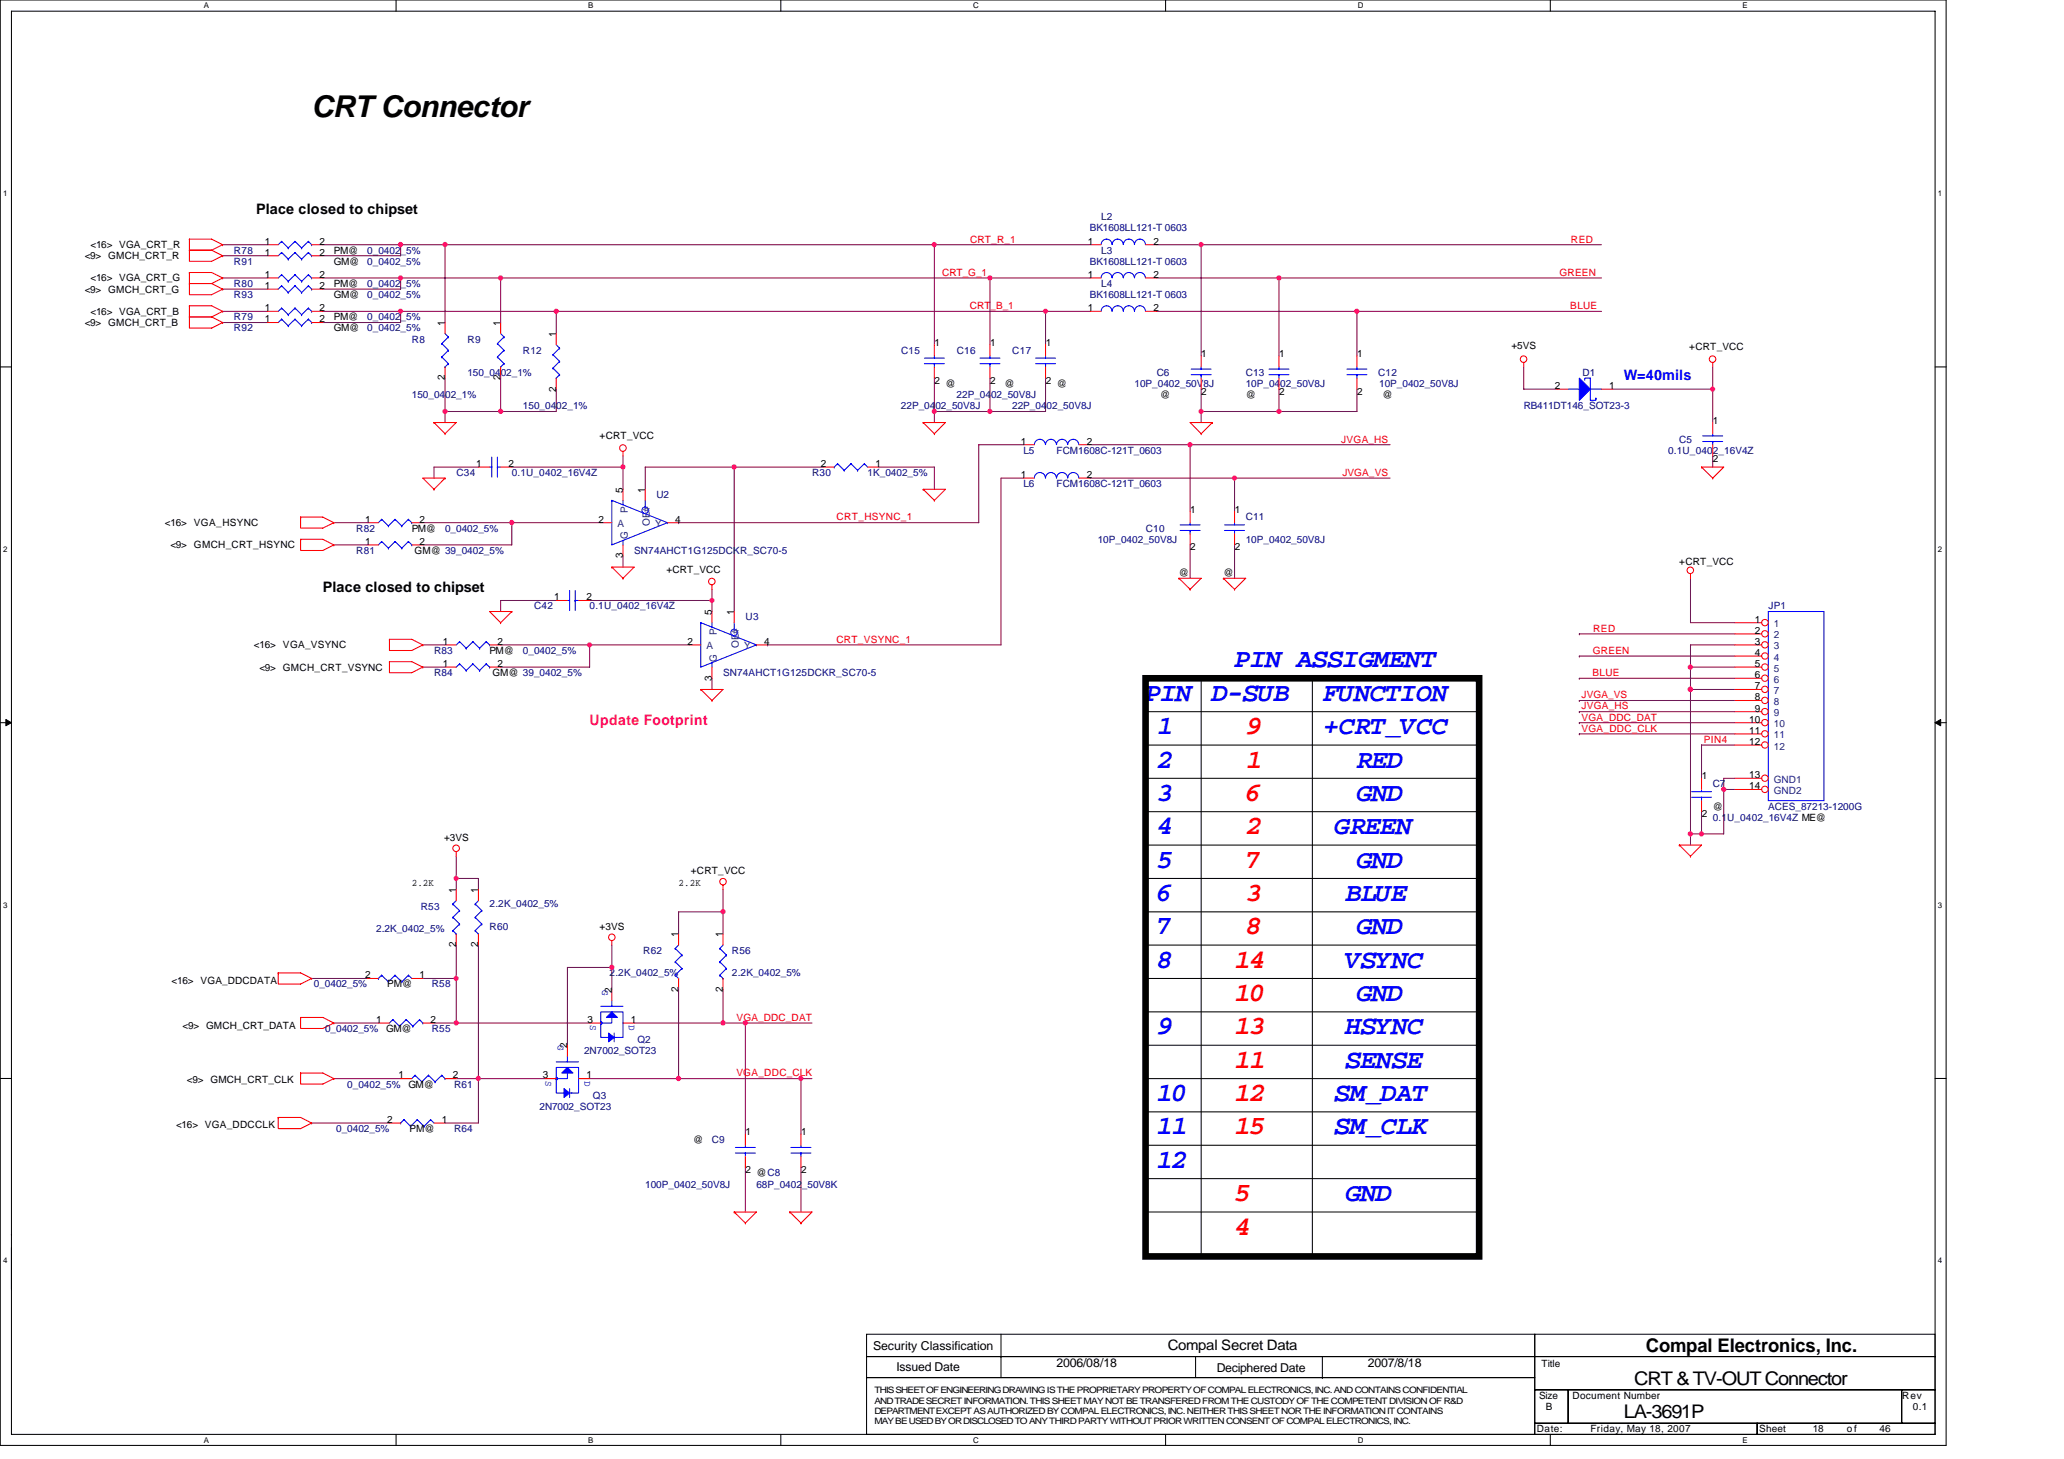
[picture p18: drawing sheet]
<svg xmlns="http://www.w3.org/2000/svg" width="297mm" height="210mm" viewBox="0 0 297 210" stroke-linecap="round" stroke-linejoin="round" font-family="sans-serif">
<defs><g id="words">
<text font-size="4.3" x="44.8" y="16.8">CRT Connector</text>
<g font-size="3.8" fill="#00f">
<text x="164.8" y="100.9">PIN</text>
<text x="174.4" y="100.9">D-SUB</text>
<text x="177.7" y="96.1">PIN ASSIGMENT</text>
<text x="190.5" y="100.9">FUNCTION</text>
<text x="166.5" y="105.7">1</text>
<text x="190.5" y="105.7">+CRT_VCC</text>
<text x="166.5" y="110.5">2</text>
<text x="195.2" y="110.5">RED</text>
<text x="166.5" y="115.3">3</text>
<text x="195.2" y="115.3">GND</text>
<text x="166.5" y="120.1">4</text>
<text x="166.5" y="124.9">5</text>
<text x="192" y="120.1">GREEN</text>
<text x="195.2" y="124.9">GND</text>
<text x="166.5" y="129.7">6</text>
<text x="193.7" y="129.7">BLUE</text>
<text x="166.5" y="134.5">7</text>
<text x="195.2" y="134.5">GND</text>
<text x="166.5" y="139.3">8</text>
<text x="193.6" y="139.3">VSYNC</text>
<text x="166.5" y="148.9">9</text>
<text x="193.6" y="148.9">HSYNC</text>
<text x="195.2" y="144.1">GND</text>
<text x="193.6" y="153.7">SENSE</text>
<text x="166.4" y="158.5">10</text>
<text x="192.1" y="158.5">SM_DAT</text>
<text x="166.4" y="163.3">11</text>
<text x="192.1" y="163.3">SM_CLK</text>
<text x="166.4" y="168.1">12</text>
<text x="193.6" y="172.9">GND</text>
</g>
<g font-size="3.8" fill="#f00">
<text x="179.3" y="105.7">9</text>
<text x="179.3" y="110.5">1</text>
<text x="179.3" y="115.3">6</text>
<text x="179.3" y="120.1">2</text>
<text x="179.3" y="124.9">7</text>
<text x="179.3" y="129.7">3</text>
<text x="179.3" y="134.5">8</text>
<text x="177.6" y="139.3">14</text>
<text x="177.6" y="144.1">10</text>
<text x="177.6" y="148.9">13</text>
<text x="177.6" y="153.7">11</text>
<text x="177.6" y="158.5">12</text>
<text x="177.6" y="163.3">15</text>
<text x="177.7" y="172.9">5</text>
<text x="177.7" y="177.7">4</text>
</g>
<g font-size="2.7">
<text x="236.9" y="194.5">Compal Electronics, Inc.</text>
<text x="235.2" y="199.3">CRT &amp; TV-OUT Connector</text>
<text x="233.7" y="204.1">LA-3691P</text>
</g>
<g font-size="2.1">
<text x="36.8" y="30.7">Place closed to chipset</text>
<text x="46.5" y="85.2">Place closed to chipset</text>
<text x="168.1" y="194.4">Compal Secret Data</text>
</g>
<text font-size="2.1" fill="#00f" x="233.7" y="54.7">W=40mils</text>
<text font-size="2.1" fill="#ff0080" x="84.9" y="104.4">Update Footprint</text>
<g font-size="1.8">
<text x="125.7" y="194.2">Security Classification</text>
<text x="129" y="197.3">Issued Date</text>
<text x="152.1" y="196.8">2006/08/18</text>
<text x="175.1" y="197.4">Deciphered Date</text>
<text x="196.9" y="196.8">2007/8/18</text>
</g>
<g font-size="1.4">
<text x="13" y="35.7">&lt;16&gt; VGA_CRT_R</text>
<text x="38.1" y="35.2">1</text>
<text x="46" y="35.2">2</text>
<text x="156.5" y="35.2">1</text>
<text x="166" y="35.2">2</text>
<text x="12.2" y="37.3">&lt;9&gt; GMCH_CRT_R</text>
<text x="13" y="40.5">&lt;16&gt; VGA_CRT_G</text>
<text x="38.1" y="41.6">1</text>
<text x="38.1" y="40">1</text>
<text x="38.1" y="36.8">1</text>
<text x="46" y="41.6">2</text>
<text x="46" y="40">2</text>
<text x="46" y="36.8">2</text>
<text x="48" y="36.5">PM@</text>
<text x="48" y="41.3">PM@</text>
<text x="48" y="38.1">GM@</text>
<text x="156.5" y="40">1</text>
<text x="166" y="40">2</text>
<text x="12.2" y="46.9">&lt;9&gt; GMCH_CRT_B</text>
<text x="12.2" y="42.1">&lt;9&gt; GMCH_CRT_G</text>
<text x="13" y="45.3">&lt;16&gt; VGA_CRT_B</text>
<text x="38.1" y="46.4">1</text>
<text x="38.1" y="44.8">1</text>
<text x="46" y="46.4">2</text>
<text x="46" y="44.8">2</text>
<text x="48" y="46.1">PM@</text>
<text x="48" y="42.9">GM@</text>
<text x="48" y="47.7">GM@</text>
<text x="64" y="46.9" transform="rotate(-90 64 46.9)">1</text>
<text x="72" y="46.9" transform="rotate(-90 72 46.9)">1</text>
<text x="156.5" y="44.8">1</text>
<text x="166" y="44.8">2</text>
<text x="80" y="48.5" transform="rotate(-90 80 48.5)">1</text>
<text x="134.5" y="49.8">1</text>
<text x="142.5" y="49.8">1</text>
<text x="150.5" y="49.8">1</text>
<text x="172.9" y="51.4">1</text>
<text x="184.1" y="51.4">1</text>
<text x="195.3" y="51.4">1</text>
<text x="217.5" y="50.3">+5VS</text>
<text x="243.1" y="50.4">+CRT_VCC</text>
<text x="64" y="54.7" transform="rotate(-90 64 54.7)">2</text>
<text x="72" y="54.7" transform="rotate(-90 72 54.7)">2</text>
<text x="80" y="56.3" transform="rotate(-90 80 56.3)">2</text>
<text x="134.5" y="55.2">2</text>
<text x="136.1" y="55.7">@</text>
<text x="142.5" y="55.2">2</text>
<text x="144.5" y="55.7">@</text>
<text x="150.5" y="55.2">2</text>
<text x="152.1" y="55.7">@</text>
<text x="167" y="57.3">@</text>
<text x="172.9" y="56.8">2</text>
<text x="179.3" y="57.3">@</text>
<text x="184.1" y="56.8">2</text>
<text x="195.3" y="56.8">2</text>
<text x="199" y="57.3">@</text>
<text x="223.7" y="56">2</text>
<text x="231.6" y="56">1</text>
<text x="86.3" y="63.2">+CRT_VCC</text>
<text x="146.9" y="64">1</text>
<text x="156.4" y="64">2</text>
<text x="246.5" y="61">1</text>
<text x="68.5" y="67.2">1</text>
<text x="73.2" y="67.2">2</text>
<text x="89.6" y="70.9" transform="rotate(-90 89.6 70.9)">5</text>
<text x="92.8" y="70.9" transform="rotate(-90 92.8 70.9)">1</text>
<text x="118.1" y="67.2">2</text>
<text x="126" y="67.2">1</text>
<text x="146.9" y="68.8">1</text>
<text x="156.4" y="68.8">2</text>
<text x="246.5" y="66.4">2</text>
<text x="23.7" y="75.7">&lt;16&gt; VGA_HSYNC</text>
<text x="52.5" y="75.2">1</text>
<text x="59.3" y="76.5">PM@</text>
<text x="60.4" y="75.2">2</text>
<text x="86.1" y="75.2">2</text>
<text x="97.2" y="75.2">4</text>
<text x="171.3" y="73.8">1</text>
<text x="177.7" y="73.8">1</text>
<text x="24.5" y="78.9">&lt;9&gt;</text>
<text x="27.9" y="78.9">GMCH_CRT_HSYNC</text>
<text x="52.5" y="78.4">1</text>
<text x="59.7" y="79.7">GM@ 39_0402_5%</text>
<text x="60.4" y="78.4">2</text>
<text x="89.6" y="80.3" transform="rotate(-90 89.6 80.3)">3</text>
<text x="95.9" y="82.4">+CRT_VCC</text>
<text x="169.7" y="82.9">@</text>
<text x="171.3" y="79.2">2</text>
<text x="176.1" y="82.9">@</text>
<text x="177.7" y="79.2">2</text>
<text x="241.7" y="81.3">+CRT_VCC</text>
<text x="79.7" y="86.4">1</text>
<text x="84.4" y="86.4">2</text>
<text x="102.4" y="88.5" transform="rotate(-90 102.4 88.5)">5</text>
<text x="105.6" y="88.5" transform="rotate(-90 105.6 88.5)">1</text>
<text x="252.6" y="89.6">1</text>
<text x="36.5" y="93.3">&lt;16&gt; VGA_VSYNC</text>
<text x="63.7" y="96">1</text>
<text x="63.7" y="92.8">1</text>
<text x="70.5" y="94.1">PM@</text>
<text x="71.6" y="96">2</text>
<text x="71.6" y="92.8">2</text>
<text x="98.9" y="92.8">2</text>
<text x="110" y="92.8">4</text>
<text x="252.6" y="91.2">2</text>
<text x="252.6" y="92.8">3</text>
<text x="252.6" y="94.4">4</text>
<text x="252.6" y="96">5</text>
<text x="37.3" y="96.5">&lt;9&gt; GMCH_CRT_VSYNC</text>
<text x="70.9" y="97.3">GM@ 39_0402_5%</text>
<text x="102.4" y="97.9" transform="rotate(-90 102.4 97.9)">3</text>
<text x="252.6" y="97.6">6</text>
<text x="252.6" y="99.2">7</text>
<text x="252.6" y="100.8">8</text>
<text x="251.8" y="104">10</text>
<text x="251.8" y="105.6">11</text>
<text x="251.8" y="107.2">12</text>
<text x="252.6" y="102.4">9</text>
<text x="244.9" y="112.2">1</text>
<text x="251.8" y="112">13</text>
<text x="251.8" y="113.6">14</text>
<text x="244.9" y="117.6">2</text>
<text x="246.5" y="116.5">@</text>
<text x="63.9" y="121">+3VS</text>
<text x="99.4" y="125.8">+CRT_VCC</text>
<text x="59.3" y="127.6">2.2K</text>
<text x="65.6" y="128.5" transform="rotate(-90 65.6 128.5)">1</text>
<text x="68.8" y="128.5" transform="rotate(-90 68.8 128.5)">1</text>
<text x="97.7" y="127.6">2.2K</text>
<text x="65.6" y="136.4" transform="rotate(-90 65.6 136.4)">2</text>
<text x="68.8" y="136.4" transform="rotate(-90 68.8 136.4)">2</text>
<text x="86.3" y="133.8">+3VS</text>
<text x="97.6" y="134.9" transform="rotate(-90 97.6 134.9)">1</text>
<text x="104" y="134.9" transform="rotate(-90 104 134.9)">1</text>
<text x="24.7" y="141.6">&lt;16&gt; VGA_DDCDATA</text>
<text x="52.5" y="140.8">2</text>
<text x="55.7" y="142.1">PM@</text>
<text x="60.4" y="140.8">1</text>
<text x="88" y="142.9" transform="rotate(-90 88 142.9)">2</text>
<text x="97.6" y="142.7" transform="rotate(-90 97.6 142.7)">2</text>
<text x="104" y="142.7" transform="rotate(-90 104 142.7)">2</text>
<text x="26.3" y="148">&lt;9&gt; GMCH_CRT_DATA</text>
<text x="54.1" y="147.2">1</text>
<text x="55.6" y="148.5">GM@</text>
<text x="62" y="147.2">2</text>
<text x="84.5" y="147.2">3</text>
<text x="90.8" y="147.2">1</text>
<text x="26.9" y="155.9">&lt;9&gt; GMCH_CRT_CLK</text>
<text x="57.3" y="155.2">1</text>
<text x="65.2" y="155.2">2</text>
<text x="78.1" y="155.2">3</text>
<text x="81.6" y="150.9" transform="rotate(-90 81.6 150.9)">2</text>
<text x="84.4" y="155.2">1</text>
<text x="55.7" y="161.6">2</text>
<text x="58.8" y="156.5">GM@</text>
<text x="63.6" y="161.6">1</text>
<text x="25.3" y="162.3">&lt;16&gt; VGA_DDCCLK</text>
<text x="58.9" y="162.9">PM@</text>
<text x="99.8" y="164.5">@</text>
<text x="107.3" y="163.4">1</text>
<text x="115.3" y="163.4">1</text>
<text x="107.3" y="168.8">2</text>
<text x="108.9" y="169.3">@C8</text>
<text x="115.3" y="168.8">2</text>
<text x="221.8" y="196.7">Title</text>
<text x="221.5" y="201.3">Size</text>
<text x="222.5" y="202.9">B</text>
<text x="226.3" y="201.3">Document Number</text>
<text x="273.7" y="201.3">Rev</text>
<text x="275.3" y="202.9">0.1</text>
<text x="221.2" y="206.1">Date:</text>
<text x="228.9" y="206.1">Friday, May 18, 2007</text>
<text x="253.2" y="206.1">Sheet</text>
<text x="260.9" y="206.1">18</text>
<text x="265.8" y="206.1">of</text>
<text x="270.5" y="206.1">46</text>
</g>
<g font-size="1.4" fill="#f00">
<text x="139.6" y="34.9">CRT_R_1</text>
<text x="226.1" y="34.9">RED</text>
<text x="135.6" y="39.7">CRT_G_1</text>
<text x="224.4" y="39.7">GREEN</text>
<text x="139.6" y="44.5">CRT_B_1</text>
<text x="226" y="44.5">BLUE</text>
<text x="193" y="63.7">JVGA_HS</text>
<text x="193.2" y="68.5">JVGA_VS</text>
<text x="120.4" y="74.9">CRT_HSYNC_1</text>
<text x="120.4" y="92.5">CRT_VSYNC_1</text>
<text x="229.2" y="94.1">GREEN</text>
<text x="229.3" y="90.9">RED</text>
<text x="227.6" y="100.5">JVGA_VS</text>
<text x="229.2" y="97.3">BLUE</text>
<text x="227.6" y="103.7">VGA_DDC_DAT</text>
<text x="227.6" y="105.3">VGA_DDC_CLK</text>
<text x="227.6" y="102.1">JVGA_HS</text>
<text x="245.2" y="106.9">PIN4</text>
<text x="106" y="146.9">VGA_DDC_DAT</text>
<text x="106" y="154.9">VGA_DDC_CLK</text>
</g>
<g font-size="1.4" fill="#000080">
<text x="156.9" y="33.3">BK1608LL121-T 0603</text>
<text x="158.5" y="31.7">L2</text>
<text x="33.7" y="36.5">R78</text>
<text x="33.7" y="41.3">R80</text>
<text x="33.7" y="38.1">R91</text>
<text x="52.8" y="36.5">0_0402_5%</text>
<text x="52.8" y="41.3">0_0402_5%</text>
<text x="52.8" y="38.1">0_0402_5%</text>
<text x="156.9" y="38.1">BK1608LL121-T 0603</text>
<text x="158.5" y="41.3">L4</text>
<text x="158.5" y="36.5">L3</text>
<text x="33.7" y="42.9">R93</text>
<text x="33.7" y="47.7">R92</text>
<text x="33.7" y="46.1">R79</text>
<text x="52.8" y="42.9">0_0402_5%</text>
<text x="52.8" y="47.7">0_0402_5%</text>
<text x="52.8" y="46.1">0_0402_5%</text>
<text x="156.9" y="42.9">BK1608LL121-T 0603</text>
<text x="59.3" y="49.3">R8</text>
<text x="67.3" y="49.3">R9</text>
<text x="75.3" y="50.9">R12</text>
<text x="129.7" y="50.9">C15</text>
<text x="137.7" y="50.9">C16</text>
<text x="145.7" y="50.9">C17</text>
<text x="59.3" y="57.3">150_0402_1%</text>
<text x="67.3" y="54.1">150_0402_1%</text>
<text x="75.3" y="58.9">150_0402_1%</text>
<text x="129.7" y="58.9">22P_0402_50V8J</text>
<text x="137.7" y="57.3">22P_0402_50V8J</text>
<text x="145.7" y="58.9">22P_0402_50V8J</text>
<text x="163.3" y="55.7">10P_0402_50V8J</text>
<text x="166.5" y="54.1">C6</text>
<text x="179.3" y="54.1">C13</text>
<text x="179.3" y="55.7">10P_0402_50V8J</text>
<text x="198.3" y="54.1">C12</text>
<text x="198.5" y="55.7">10P_0402_50V8J</text>
<text x="219.3" y="58.9">RB411DT146_SOT23-3</text>
<text x="227.7" y="54.1">D1</text>
<text x="147.3" y="65.3">L5</text>
<text x="152.1" y="65.3">FCM1608C-121T_0603</text>
<text x="240.1" y="65.3">0.1U_0402_16V4Z</text>
<text x="241.7" y="63.7">C5</text>
<text x="65.7" y="68.5">C34</text>
<text x="73.7" y="68.5">0.1U_0402_16V4Z</text>
<text x="94.5" y="71.7">U2</text>
<text x="116.9" y="68.5">R30</text>
<text x="124.9" y="68.5">1K_0402_5%</text>
<text x="147.3" y="70.1">L6</text>
<text x="152.1" y="70.1">FCM1608C-121T_0603</text>
<text x="51.3" y="76.5">R82</text>
<text x="64" y="76.5">0_0402_5%</text>
<text x="164.9" y="76.5">C10</text>
<text x="179.3" y="74.9">C11</text>
<text x="51.3" y="79.7">R81</text>
<text x="91.3" y="79.7">SN74AHCT1G125DCKR_SC70-5</text>
<text x="158" y="78.1">10P_0402_50V8J</text>
<text x="179.3" y="78.1">10P_0402_50V8J</text>
<text x="76.9" y="87.7">C42</text>
<text x="84.9" y="87.7">0.1U_0402_16V4Z</text>
<text x="107.3" y="89.3">U3</text>
<text x="254.5" y="87.7">JP1</text>
<text x="62.5" y="94.1">R83</text>
<text x="75.3" y="94.1">0_0402_5%</text>
<text x="62.5" y="97.3">R84</text>
<text x="104.1" y="97.3">SN74AHCT1G125DCKR_SC70-5</text>
<text x="246.5" y="113.3">C7</text>
<text x="246.5" y="118.1">0.1U_0402_16V4Z ME@</text>
<text x="254.5" y="116.5">ACES_87213-1200G</text>
<text x="60.6" y="130.9">R53</text>
<text x="70.5" y="130.6">2.2K_0402_5%</text>
<text x="54.1" y="134.1">2.2K_0402_5%</text>
<text x="70.5" y="133.8">R60</text>
<text x="92.6" y="137.3">R62</text>
<text x="105.3" y="137.3">R56</text>
<text x="45.2" y="142.1">0_0402_5%</text>
<text x="62.1" y="142.1">R58</text>
<text x="87.7" y="140.5">2.2K_0402_5%</text>
<text x="105.3" y="140.5">2.2K_0402_5%</text>
<text x="46.8" y="148.5">0_0402_5%</text>
<text x="62.1" y="148.5">R55</text>
<text x="84" y="151.7">2N7002_SOT23</text>
<text x="91.7" y="150.1">Q2</text>
<text x="50" y="156.5">0_0402_5%</text>
<text x="65.3" y="156.5">R61</text>
<text x="77.7" y="159.7">2N7002_SOT23</text>
<text x="85.3" y="158.1">Q3</text>
<text x="48.4" y="162.9">0_0402_5%</text>
<text x="65.3" y="162.9">R64</text>
<text x="102.5" y="164.5">C9</text>
<text x="92.9" y="170.9">100P_0402_50V8J</text>
<text x="108.9" y="170.9">68P_0402_50V8K</text>
</g>
<g font-size="1.4" fill="#004080">
<text x="88.9" y="75.9">A</text>
<text x="90.3" y="77.6" transform="rotate(-90 90.3 77.6)">G</text>
<text x="90.3" y="73.8" transform="rotate(-90 90.3 73.8)">P</text>
<text x="93.5" y="75.7" transform="rotate(-90 93.5 75.7)">OE#</text>
<text x="94.3" y="75.9">Y</text>
<text x="101.7" y="93.5">A</text>
<text x="103.1" y="95.2" transform="rotate(-90 103.1 95.2)">G</text>
<text x="103.1" y="91.4" transform="rotate(-90 103.1 91.4)">P</text>
<text x="106.3" y="93.3" transform="rotate(-90 106.3 93.3)">OE#</text>
<text x="107.1" y="93.5">Y</text>
<text x="255.3" y="90.3">1</text>
<text x="255.3" y="91.9">2</text>
<text x="255.3" y="93.5">3</text>
<text x="255.3" y="95.1">4</text>
<text x="255.3" y="96.7">5</text>
<text x="255.3" y="98.3">6</text>
<text x="255.3" y="99.9">7</text>
<text x="255.3" y="101.5">8</text>
<text x="255.3" y="103.1">9</text>
<text x="255.3" y="104.7">10</text>
<text x="255.3" y="106.3">11</text>
<text x="255.3" y="107.9">12</text>
<text x="255.3" y="112.7">GND1</text>
<text x="255.3" y="114.3">GND2</text>
</g>
<g font-size="1.4" fill="#00f">
<text x="86.7" y="142.4" transform="rotate(90 86.7 142.4)">G</text>
<text x="84.9" y="147.6" transform="rotate(90 84.9 147.6)">S</text>
<text x="90.5" y="147.6" transform="rotate(90 90.5 147.6)">D</text>
<text x="78.5" y="155.6" transform="rotate(90 78.5 155.6)">S</text>
<text x="80.3" y="150.4" transform="rotate(90 80.3 150.4)">G</text>
<text x="84.1" y="155.6" transform="rotate(90 84.1 155.6)">D</text>
</g>
<g font-size="1.3">
<text x="125.8" y="200.5">THIS SHEET OF ENGINEERING DRAWING IS THE PROPRIETARY PROPERTY OF COMPAL ELECTRONICS, INC. AND CONTAINS CONFIDENTIAL</text>
<text x="125.8" y="202">AND TRADE SECRET INFORMATION. THIS SHEET MAY NOT BE TRANSFERED FROM THE CUSTODY OF THE COMPETENT DIVISION OF R&amp;D</text>
<text x="125.8" y="203.5">DEPARTMENT EXCEPT AS AUTHORIZED BY COMPAL ELECTRONICS, INC. NEITHER THIS SHEET NOR THE INFORMATION IT CONTAINS</text>
<text x="125.8" y="204.9">MAY BE USED BY OR DISCLOSED TO ANY THIRD PARTY WITHOUT PRIOR WRITTEN CONSENT OF COMPAL ELECTRONICS, INC.</text>
</g>
<g font-size="1.1">
<text x="29.3" y="1.2">A</text>
<text x="84.7" y="1.2">B</text>
<text x="140" y="1.2">C</text>
<text x="195.4" y="1.2">D</text>
<text x="250.8" y="1.2">E</text>
<text x=".4" y="28.2">1</text>
<text x="278.9" y="28.2">1</text>
<text x=".4" y="79.4">2</text>
<text x="278.9" y="79.4">2</text>
<text x=".4" y="130.6">3</text>
<text x="278.9" y="130.6">3</text>
<text x=".4" y="181.8">4</text>
<text x="278.9" y="181.8">4</text>
<text x="29.3" y="207.6">A</text>
<text x="84.7" y="207.6">B</text>
<text x="140" y="207.6">C</text>
<text x="195.4" y="207.6">D</text>
<text x="250.8" y="207.6">E</text>
</g>
</g></defs>
<path d="M0 0h280.1v208h-280.1zM1.6 1.6h276.9v204.8h-276.9z" fill="none" stroke="#000" stroke-width=".15"/>
<g fill="#fff">
<path d="M29.3 .2h.8v1.2h-.8z"/>
<path d="M29.3 206.6h.8v1.3h-.8z"/>
</g>
<path d="M57 0v1.6M57 206.4v1.6" fill="none" stroke="#000" stroke-width=".15"/>
<g fill="#fff">
<path d="M84.7 .2h.7v1.2h-.7z"/>
<path d="M84.7 206.6h.7v1.3h-.7z"/>
</g>
<path d="M112.4 0v1.6M112.4 206.4v1.6" fill="none" stroke="#000" stroke-width=".15"/>
<g fill="#fff">
<path d="M140 .2h.8v1.2h-.8z"/>
<path d="M140 206.6h.8v1.3h-.8z"/>
</g>
<path d="M167.7 0v1.6M167.7 206.4v1.6" fill="none" stroke="#000" stroke-width=".15"/>
<g fill="#fff">
<path d="M195.4 .2h.8v1.2h-.8z"/>
<path d="M195.4 206.6h.8v1.3h-.8z"/>
</g>
<path d="M223.1 0v1.6M223.1 206.4v1.6" fill="none" stroke="#000" stroke-width=".15"/>
<g fill="#fff">
<path d="M250.8 .2h.7v1.2h-.7z"/>
<path d="M250.8 206.6h.7v1.3h-.7z"/>
<path d="M.4 27.2h.7v1.3h-.7z"/>
<path d="M278.9 27.2h.6v1.3h-.6z"/>
<path d="M.4 78.4h.7v1.3h-.7z"/>
<path d="M278.9 78.4h.6v1.3h-.6z"/>
</g>
<path d="M0 52.8h1.6M278.5 52.8h1.6" fill="none" stroke="#000" stroke-width=".15"/>
<g fill="#fff">
<path d="M.4 129.6h.7v1.3h-.7z"/>
<path d="M278.9 129.6h.6v1.3h-.6z"/>
</g>
<path d="M0 104h1.6M278.5 104h1.6" fill="none" stroke="#000" stroke-width=".15"/>
<path d="M.8 103.5l.8 .5-.8 .5zM278.5 104l.8-.5v1z" fill="#000" stroke="#000" stroke-width=".14"/>
<g fill="#fff">
<path d="M.4 180.8h.7v1.3h-.7z"/>
<path d="M278.9 180.8h.6v1.3h-.6z"/>
</g>
<g fill="none" stroke="#000" stroke-width=".15">
<path d="M172.9 97.6v83.2M188.9 97.6v83.2M164.9 116.8h48M164.9 112h48M164.9 107.2h48M164.9 102.4h48M212.9 102.4h.1M164.9 136h48M164.9 131.2h48M164.9 126.4h48M164.9 121.6h48M0 155.2h1.6"/>
<path d="M164.9 155.2h48M164.9 150.4h48M164.9 145.6h48M164.9 140.8h48M278.5 155.2h1.6M164.9 160h48M164.9 169.6h48M164.9 164.8h48M164.9 174.4h48M212.9 164.8h.1M212.9 174.4h.1M124.7 192h96.2v3.2h-96.2z"/>
<path d="M124.7 195.2h96.2v3.1h-96.2zM124.7 198.3h96.2v8.1h-96.2zM144.1 195.2h.1M144.1 195.2v3.1M144.1 192v3.2M172.1 195.2v3.1M172.9 180.8h.1M188.9 180.8h.1M190.3 198.3h.1M190.3 195.2v3.1M220.9 192h57.6v3.2h-57.6zM220.9 195.2h57.6v4.8h-57.6z"/>
<path d="M220.9 204.8h32v1.6h-32zM220.9 200h4.8v4.8h-4.8zM225.7 200h48v4.8h-48zM252.9 204.8h25.6v1.6h-25.6zM273.7 200h4.8v4.8h-4.8z"/>
</g>
<g fill="none" stroke="#800040" stroke-width=".15">
<path d="M32 35.2h6.5M32 36.8h6.5M46.5 35.2h11.2M57.7 35.2v1.6h-11.2M57.7 35.2h6.3M64 35.2h70.5M64 35.2v11.2M134.5 35.2h.1M134.5 35.2v14.4M134.5 35.2h22.4M166.5 35.2h6.4M172.9 35.2h.1"/>
<path d="M172.9 35.2v16M172.9 35.2h57.6M32 46.4h6.5M32 41.6h6.5M32 40h6.5M32 44.8h6.5M46.5 44.8h11.2M46.5 40h11.2M57.7 44.8v1.6h-11.2M57.7 44.8h22.3M57.7 40h14.3M57.7 40v1.6h-11.2"/>
<path d="M64 54.4v4.8M64 59.2h8M64 59.2v1.6M72 40v6.4M72 40h.1M72 54.4v4.8h8v-3.2M72 40h70.5M80 44.8h.1M80 44.8v3.2M80 44.8h70.5M134.5 59.2v1.6M134.5 59.2h8"/>
<path d="M134.5 54.4v4.8M142.5 54.4v4.8M142.5 40v9.6M142.5 40h14.4M150.5 54.4v4.8h-8M150.5 44.8v4.8M150.5 44.8h6.4M166.5 44.8h28.8M166.5 40h17.6M172.9 59.2h11.2M172.9 59.2v1.6M172.9 56v3.2"/>
<path d="M184.1 40v11.2M184.1 40h.1M184.1 56v3.2M184.1 40h46.4M195.3 44.8h.1M195.3 44.8v6.4M195.3 56v3.2h-11.2M195.3 44.8h35.2M219.3 52.8v3.2h4.8M232.1 56h14.4M246.5 56v4.8M246.5 52.8v3.2"/>
<path d="M48 78.4h4.8M48 75.2h4.8M60.9 75.2h12.8M68.9 67.2h-6.4v1.6M73.7 75.2h12.8M73.7 75.2v3.2h-12.8M73.7 67.2h16M89.7 67.2v3.2M89.7 65.6v1.6M97.7 75.2h.1M105.7 67.2v20.8M118.5 67.2h-25.6v3.2"/>
<path d="M126.5 67.2h8v3.2M147.3 64h-6.4v11.2h-43.2M147.3 68.8h-3.2v24h-33.6M156.9 68.8h20.8M156.9 64h14.4M171.3 78.4v4.8M171.3 64v9.6M171.3 64h.1M171.3 64h28.8M177.7 68.8h.1M177.7 68.8v4.8M177.7 78.4v4.8"/>
<path d="M177.7 68.8h22.4M246.5 65.6v1.6M60.9 92.8h3.1M60.9 96h3.1M72 92.8h12.9M80 86.4h-8v1.6M84.9 86.4h17.6M84.9 92.8v3.2h-12.9M84.9 92.8h14.4M84.9 92.8h.1M89.7 80v1.6M102.5 84.8v1.6"/>
<path d="M102.5 97.6v1.6M102.5 86.4v1.6M110.5 92.8h.1M227.3 97.6h.1M227.3 94.4h.1M227.3 91.2h.1M227.3 97.6h22.4M227.3 94.4h22.4M227.3 91.2h22.4M243.3 83.2v6.4h6.4M243.3 99.2h6.4M243.3 96h6.4"/>
<path d="M243.3 96v3.2M243.3 99.2v22.4M249.7 92.8h-6.4v3.2M227.3 100.8h.1M227.3 104h.1M227.3 105.6h.1M227.3 102.4h.1M227.3 100.8h22.4M227.3 104h22.4M227.3 105.6h22.4M227.3 102.4h22.4M244.9 116.8v3.2"/>
<path d="M244.9 107.2h.1M244.9 107.2v4.8M244.9 107.2h4.8M248.1 113.6h1.6M248.1 113.6v6.4h-3.2M249.7 112h-1.6v1.6M65.7 126.4v1.6M65.7 136v4.8M65.7 123.2v3.2h3.2v1.6M68.9 136v19.2M88.1 139.2h-6.4v11.2M88.1 139.2v3.2"/>
<path d="M88.1 136v3.2M104.1 131.2v3.2M104.1 131.2h-6.4v3.2M104.1 128v3.2M243.3 120h1.6M44.8 140.8h8M48 147.2h6.5M48 155.2h9.7M60.9 140.8h4.8v6.4M62.5 147.2h3.2M65.7 147.2h19.2M65.7 155.2h3.2"/>
<path d="M68.9 155.2v6.4h-4.9M68.9 155.2h9.6M84.9 155.2h12.8M91.3 147.2h12.8M97.7 142.4v12.8M97.7 155.2h17.6v8M97.7 155.2h.1M104.1 142.4v4.8M104.1 147.2h3.2v16M104.1 147.2h.1M107.3 147.2h9.6M115.3 155.2h1.6"/>
<path d="M44.8 161.6h11.2M107.3 168v6.4M115.3 168v6.4"/>
</g>
<g fill="none" stroke="#f00" stroke-width=".15">
<path d="M27.3 39.2h3.2l1.5 .8M27.3 39.2v1.6h3.2M27.3 39.2h.1M27.3 36h3.2M27.3 36v1.6h3.2l1.5-.8M27.3 36h.1M27.3 34.4h3.2l1.5 .8M27.3 34.4v1.6h3.2M27.3 34.4h.1M30.5 36l1.5 .8M32 36.8h.1M32 35.2h.1"/>
<path d="M32 35.2l-1.5 .8M38.5 35.2h1.5M38.5 36.8h1.5M44.8 35.2h1.7M44.8 36.8h1.7M27.3 45.6h3.2M27.3 45.6v1.6h3.2l1.5-.8M27.3 45.6h.1M27.3 40.8h3.2M27.3 40.8v1.6h3.2l1.5-.8M27.3 40.8h.1M27.3 44h3.2l1.5 .8"/>
<path d="M27.3 44v1.6h3.2M27.3 44h.1M30.5 45.6l1.5 .8M30.5 40.8l1.5 .8M32 46.4h.1M32 41.6h.1M32 40h.1M32 44.8h.1M32 40l-1.5 .8M32 44.8l-1.5 .8M38.5 41.6h1.5M38.5 40h1.5"/>
<path d="M38.5 46.4h1.5M44.8 41.6h1.7M44.8 40h1.7M44.8 46.4h1.7M64 46.4v1.6M64 52.8v1.6M80 48v1.6M80 54.4v1.6M156.9 44.8h1.6M164.9 44.8h1.6M172.9 51.2v1.6M172.9 54.4v1.6"/>
<path d="M184.1 51.2v1.6M184.1 54.4v1.6M195.3 51.2v1.6M195.3 54.4v1.6M219.3 52.2v.6M246.5 52.2v.6M43.3 74.4h3.2l1.5 .8M43.3 74.4v1.6h3.2l1.5-.8M43.3 74.4h.1M43.3 77.6h3.2l1.5 .8M43.3 77.6v1.6h3.2l1.5-.8M43.3 77.6h.1"/>
<path d="M48 75.2h.1M48 78.4h.1M62.5 60.8h3.2l-1.7 1.6M62.5 60.8h.1M62.5 70.4h.1M62.5 60.8l1.5 1.6M64 62.4h.1M64 68.8h-3.1l1.6 1.6M64 68.8h.1M64 68.8l-1.5 1.6M68.9 67.2h1.6M72 67.2h1.7"/>
<path d="M89.7 65v.6M118.5 67.2h1.6M124.9 67.2h1.6M132.9 70.4h3.2l-1.6 1.6M132.9 70.4h.1M132.9 60.8h3.2l-1.6 1.6M132.9 60.8h.1M132.9 70.4l1.6 1.6M132.9 60.8l1.6 1.6M134.5 72h.1M134.5 62.4h.1M147.3 64h1.6"/>
<path d="M155.3 64h1.6M171.3 73.6v1.6M171.3 76.8v1.6M172.9 62.4h.1M174.5 60.8h-3.2l1.6 1.6M174.5 60.8h.1M174.5 60.8l-1.6 1.6M244.9 67.2h3.2l-1.6 1.6M244.9 67.2h.1M244.9 67.2l1.6 1.6M246.5 68.8h.1M246.5 60.8v1.6"/>
<path d="M246.5 64v1.6M56 92h3.3l1.6 .8M56 92v1.6h3.3l1.6-.8M56 92h.1M56 95.2h3.3l1.6 .8M56 95.2v1.6h3.3l1.6-.8M56 95.2h.1M60.9 92.8h.1M60.9 96h.1M72 89.6h.1M73.7 88h-3.2l1.5 1.6M73.7 88h.1"/>
<path d="M73.7 88l-1.7 1.6M88.1 81.6h3.2l-1.6 1.6M88.1 81.6h.1M88.1 81.6l1.6 1.6M89.7 83.2h.1M100.9 99.2h3.2l-1.6 1.6M100.9 99.2h.1M100.9 99.2l1.6 1.6M102.5 84.2v.6M169.7 83.2h3.2l-1.6 1.6M169.7 83.2h.1M169.7 83.2l1.6 1.6"/>
<path d="M171.3 84.8h.1M176.1 83.2h3.2l-1.6 1.6M176.1 83.2h.1M176.1 83.2l1.6 1.6M177.7 84.8h.1M243.3 82.6v.6M102.5 100.8h.1M65.7 122.6v.6M88.1 135.4v.6M97.7 134.4v1.6M104.1 127.4v.6M241.7 121.6h3.2l-1.6 1.6"/>
<path d="M241.7 121.6h.1M241.7 121.6l1.6 1.6M243.3 123.2h.1M40 140h3.3l1.5 .8M40 140v1.6h3.3l1.5-.8M40 140h.1M43.3 146.4h3.2l1.5 .8M43.3 146.4v1.6h3.2l1.5-.8M43.3 146.4h.1M43.3 154.4h3.2l1.5 .8M43.3 154.4v1.6h3.2l1.5-.8M43.3 154.4h.1"/>
<path d="M44.8 140.8h.1M48 147.2h.1M48 155.2h.1M52.8 140.8h1.7M54.5 147.2h1.5M57.7 155.2h1.6M59.3 140.8h1.6M60.9 147.2h1.6M64 155.2h1.7M84.9 147.2h1.6M88.1 142.4v1.6M89.7 147.2h1.6"/>
<path d="M97.7 140.8v1.6M40 160.8h3.3l1.5 .8M40 160.8v1.6h3.3l1.5-.8M40 160.8h.1M44.8 161.6h.1M56 161.6h1.7M62.5 161.6h1.5M105.7 174.4h3.2l-1.6 1.6M105.7 174.4h.1M105.7 174.4l1.6 1.6M107.3 176h.1M107.3 163.2v1.6"/>
<path d="M107.3 166.4v1.6M113.7 174.4h3.2l-1.6 1.6M113.7 174.4h.1M113.7 174.4l1.6 1.6M115.3 176h.1M115.3 163.2v1.6M115.3 166.4v1.6"/>
<circle cx="219.3" cy="51.7" r=".47"/>
<circle cx="246.5" cy="51.7" r=".47"/>
<circle cx="89.6" cy="64.5" r=".48"/>
<circle cx="102.4" cy="83.7" r=".47"/>
<circle cx="243.3" cy="82.1" r=".47"/>
<circle cx="65.6" cy="122.1" r=".47"/>
<circle cx="88" cy="134.9" r=".47"/>
<circle cx="104" cy="126.9" r=".47"/>
</g>
<path d="M1.6 177.6h.1M1.6 185.6v-8" fill="none" stroke="#000" stroke-width=".14" stroke-dasharray="6.1 2"/>
<path d="M164.9 97.6h48v83.2h-48z" fill="none" stroke="#000" stroke-width=".95"/>
<g fill="#00f" stroke="#00f" stroke-width=".15">
<path d="M88.1 145.6l.8 .8h-1.6z" fill-rule="evenodd"/>
<path d="M87.6 148.7l.8 .6-.8 .6z" fill-rule="evenodd"/>
</g>
<g fill="none" stroke="#00f" stroke-width=".15">
<path d="M40.5 34.7h.1M40.5 39.5h.1M40.5 36.3h.1M40.5 34.7l-.5 .5M40.5 34.7l1 1M40.5 39.5l-.5 .5M40.5 39.5l1 1M40.5 36.3l-.5 .5M40.5 36.3l1 1M41.5 35.7h.1M41.5 37.3h.1M42.5 34.7h.1"/>
<path d="M42.5 39.5h.1M42.5 36.3h.1M42.5 34.7l-1 1M42.5 34.7l.9 1M42.5 39.5l-1 1M42.5 39.5l.9 1M42.5 36.3l-1 1M42.5 36.3l.9 1M43.4 35.7h.1M43.4 37.3h.1M44.4 34.7h.1M44.4 39.5h.1"/>
<path d="M44.4 36.3h.1M44.4 34.7l-1 1M44.4 34.7l.4 .5M44.4 39.5l-1 1M44.4 39.5l.4 .5M44.4 36.3l-1 1M44.4 36.3l.4 .5M44.8 35.2h.1M44.8 36.8h.1M40.5 41.1h.1M40.5 45.9h.1M40.5 41.1l-.5 .5"/>
<path d="M40.5 41.1l1 1M40.5 45.9l-.5 .5M40.5 45.9l1 1M41.5 42.1h.1M41.5 40.5h.1M41.5 46.9h.1M42.5 41.1h.1M42.5 45.9h.1M42.5 41.1l-1 1M42.5 41.1l.9 1M42.5 45.9l-1 1M42.5 45.9l.9 1"/>
<path d="M43.4 42.1h.1M43.4 40.5h.1M43.4 46.9h.1M44.4 41.1h.1M44.4 45.9h.1M44.4 41.1l-1 1M44.4 41.1l.4 .5M44.4 45.9l-1 1M44.4 45.9l.4 .5M44.8 41.6h.1M44.8 40h.1M44.8 46.4h.1"/>
<path d="M63.6 49.4h.1M63.6 51.4h.1M63.6 49.4l.9 1M63.6 51.4l.9 .9M64 52.8h.1M64 48l.5 .5M64.5 48.5h.1M64.5 50.4h.1M64.5 52.3h.1M64.5 48.5l-.9 .9M64.5 50.4l-.9 1M64.5 52.3l-.5 .5"/>
<path d="M79.6 51.1h.1M79.6 53h.1M79.6 51.1l.9 .9M79.6 53l.9 .9M80 54.4h.1M80 49.6l.5 .5M80.5 50.1h.1M80.5 52h.1M80.5 53.9h.1M80.5 50.1l-.9 1M80.5 52l-.9 1M80.5 53.9l-.5 .5"/>
<path d="M158.5 44.8a.78 .78 0 0 1 .8-.8 .78 .78 0 0 1 .7 .8M160.1 44.8a.79 .79 0 0 1 .8-.8 .79 .79 0 0 1 .7 .8 .8 .8 0 0 1 .9-.8 .8 .8 0 0 1 .8 .8 .79 .79 0 0 1 .7-.8 .79 .79 0 0 1 .8 .8M171.4 53.9h2.9M171.4 53.1h2.9M172.9 52.8v.3M172.9 53.9h.1M172.9 53.9v.5M182.6 53.9h2.9M182.6 53.1h2.9M184.1 52.8v.3M184.1 53.9h.1M184.1 53.9v.5"/>
<path d="M193.8 53.9h2.9M193.8 53.1h2.9M195.3 52.8v.3M195.3 53.9h.1M195.3 53.9v.5M70.5 67.2h.3M70.8 65.8v2.9M71.6 65.8v2.9M71.6 67.2h.1M71.6 67.2h.4M120.1 67.2h.1M120.5 66.7h.1"/>
<path d="M120.5 66.7l1 1M120.5 66.7l-.4 .5M121.5 67.7h.1M122.5 66.7h.1M122.5 66.7l.9 1M122.5 66.7l-1 1M123.4 67.7h.1M124.4 66.7h.1M124.4 66.7l.5 .5M124.4 66.7l-1 1M148.9 64a.79 .79 0 0 1 .8-.8 .79 .79 0 0 1 .7 .8 .79 .79 0 0 1 .8-.8 .79 .79 0 0 1 .8 .8 .81 .81 0 0 1 .8-.8 .81 .81 0 0 1 .8 .8M153.7 64a.79 .79 0 0 1 .8-.8 .79 .79 0 0 1 .8 .8"/>
<path d="M169.8 76.3h2.9M169.8 75.5h2.9M171.3 75.2v.3M171.3 76.3h.1M171.3 76.3v.5M245 63.5h2.9M245 62.7h2.9M246.5 62.4v.3M246.5 63.5h.1M246.5 63.5v.5M254.5 88h8v27.2h-8zM97.2 136.5h.1"/>
<path d="M97.2 138.4h.1M97.2 136.5l.9 1M97.2 138.4l.9 1M97.7 136l-.5 .5M98.1 137.5h.1M98.1 139.4h.1M98.1 137.5l-.9 .9M98.1 139.4l-.9 1M54.5 140.8h.1M54.9 140.4h.1M54.9 140.4l1 .9M54.9 140.4l-.4 .4"/>
<path d="M55.9 141.3h.1M56.5 146.7h.1M56.5 146.7l-.5 .5M56.5 146.7l1 1M56.9 140.4h.1M56.9 140.4l.9 .9M56.9 140.4l-1 .9M57.5 147.7h.1M57.8 141.3h.1M58.5 146.7h.1M58.5 146.7l-1 1M58.5 146.7l.9 1"/>
<path d="M58.8 140.4h.1M58.8 140.4l.5 .4M58.8 140.4l-1 .9M59.4 147.7h.1M59.7 154.7h.1M59.7 154.7l-.4 .5M59.7 154.7l1 1M60.4 146.7h.1M60.4 146.7l-1 1M60.4 146.7l.5 .5M60.7 155.7h.1M60.9 147.2h.1"/>
<path d="M61.7 154.7h.1M61.7 154.7l-1 1M61.7 154.7l.9 1M62.6 155.7h.1M63.6 154.7h.1M63.6 154.7l-1 1M63.6 154.7l.4 .5M64 155.2h.1M86.5 144.8h3.2M86.5 147.2v2.1h1.1M86.5 147.1h.1v.3h-.1v-.2M86.5 147.2h.1"/>
<path d="M88.1 146.4v.8h-1.6v-1.6h3.2v3.7h-1.3M88.1 144v.8M88.4 148.7v1.2M97.2 140.4h.1M97.2 140.4l.5 .4M97.7 140.8h.1M57.7 161.6h.1M58.1 161.1h.1M58.1 161.1l1 1M58.1 161.1l-.4 .5M59.1 162.1h.1M60 161.1h.1"/>
<path d="M60 161.1l1 1M60 161.1l-.9 1M61 162.1h.1M62 161.1h.1M62 161.1l.5 .5M62 161.1l-1 1M105.8 165.9h2.9M105.8 165.1h2.9M107.3 164.8v.3M107.3 165.9h.1M107.3 165.9v.5M113.8 165.9h2.9"/>
<path d="M113.8 165.1h2.9M115.3 164.8v.3M115.3 165.9h.1M115.3 165.9v.5"/>
</g>
<circle cx="254" cy="89.6" r=".46" fill="#fff" stroke="#f00" stroke-width=".15"/>
<path d="M249.7 89.6h3.8" fill="none" stroke="#f00" stroke-width=".15"/>
<circle cx="254" cy="91.2" r=".46" fill="#fff" stroke="#f00" stroke-width=".15"/>
<path d="M249.7 91.2h3.8" fill="none" stroke="#f00" stroke-width=".15"/>
<circle cx="254" cy="92.8" r=".46" fill="#fff" stroke="#f00" stroke-width=".15"/>
<path d="M249.7 92.8h3.8" fill="none" stroke="#f00" stroke-width=".15"/>
<circle cx="254" cy="94.4" r=".46" fill="#fff" stroke="#f00" stroke-width=".15"/>
<path d="M249.7 94.4h3.8" fill="none" stroke="#f00" stroke-width=".15"/>
<circle cx="254" cy="96" r=".46" fill="#fff" stroke="#f00" stroke-width=".15"/>
<path d="M249.7 96h3.8" fill="none" stroke="#f00" stroke-width=".15"/>
<circle cx="254" cy="97.6" r=".46" fill="#fff" stroke="#f00" stroke-width=".15"/>
<path d="M249.7 97.6h3.8" fill="none" stroke="#f00" stroke-width=".15"/>
<circle cx="254" cy="99.2" r=".46" fill="#fff" stroke="#f00" stroke-width=".15"/>
<path d="M249.7 99.2h3.8" fill="none" stroke="#f00" stroke-width=".15"/>
<circle cx="254" cy="100.8" r=".46" fill="#fff" stroke="#f00" stroke-width=".15"/>
<path d="M249.7 100.8h3.8" fill="none" stroke="#f00" stroke-width=".15"/>
<circle cx="254" cy="102.4" r=".46" fill="#fff" stroke="#f00" stroke-width=".15"/>
<path d="M249.7 102.4h3.8" fill="none" stroke="#f00" stroke-width=".15"/>
<circle cx="254" cy="104" r=".46" fill="#fff" stroke="#f00" stroke-width=".15"/>
<path d="M249.7 104h3.8" fill="none" stroke="#f00" stroke-width=".15"/>
<circle cx="254" cy="105.6" r=".46" fill="#fff" stroke="#f00" stroke-width=".15"/>
<path d="M249.7 105.6h3.8" fill="none" stroke="#f00" stroke-width=".15"/>
<circle cx="254" cy="107.2" r=".46" fill="#fff" stroke="#f00" stroke-width=".15"/>
<path d="M249.7 107.2h3.8" fill="none" stroke="#f00" stroke-width=".15"/>
<circle cx="254" cy="112" r=".46" fill="#fff" stroke="#f00" stroke-width=".15"/>
<path d="M249.7 112h3.8" fill="none" stroke="#f00" stroke-width=".15"/>
<circle cx="254" cy="113.6" r=".46" fill="#fff" stroke="#f00" stroke-width=".15"/>
<g fill="none" stroke="#f00" stroke-width=".15">
<path d="M156.9 35.2h1.6M164.9 35.2h1.6M38.5 44.8h1.5M44.8 44.8h1.7M72 46.4v1.6M72 52.8v1.6M134.5 49.6v1.6M134.5 52.8v1.6M142.5 49.6v1.6M142.5 52.8v1.6M150.5 49.6v1.6M150.5 52.8v1.6"/>
<path d="M156.9 40h1.6M164.9 40h1.6M224.1 56h1.6M230.5 56h1.6M52.8 78.4h1.7M52.8 75.2h1.7M59.3 78.4h1.6M59.3 75.2h1.6M86.5 75.2h1.6M89.7 70.4v1.6M89.7 78.4v1.6M92.9 70.4v1.6"/>
<path d="M96.1 75.2h1.6M147.3 68.8h1.6M155.3 68.8h1.6M177.7 73.6v1.6M177.7 76.8v1.6M64 96h1.7M64 92.8h1.7M70.5 96h1.5M70.5 92.8h1.5M80 86.4h1.7M83.3 86.4h1.6M99.3 92.8h1.6"/>
<path d="M102.5 88v1.6M102.5 96v1.6M105.7 88v1.6M108.9 92.8h1.6M244.9 112v1.6M244.9 115.2v1.6M249.7 113.6h3.8M65.7 128v1.6M65.7 134.4v1.6M68.9 128v1.6M68.9 134.4v1.6M104.1 134.4v1.6"/>
<path d="M78.5 155.2h1.5M81.7 150.4v1.6M83.3 155.2h1.6M104.1 140.8v1.6"/>
</g>
<g fill="none" stroke="#00f" stroke-width=".15">
<path d="M158.5 40a.78 .78 0 0 1 .8-.8 .78 .78 0 0 1 .7 .8M158.5 35.2a.78 .78 0 0 1 .8-.8 .78 .78 0 0 1 .7 .8M160.1 40a.79 .79 0 0 1 .8-.8 .79 .79 0 0 1 .7 .8 .81 .81 0 0 1 .9-.8 .81 .81 0 0 1 .8 .8 .79 .79 0 0 1 .7-.8 .79 .79 0 0 1 .8 .8M160.1 35.2a.79 .79 0 0 1 .8-.8 .79 .79 0 0 1 .7 .8 .8 .8 0 0 1 .9-.8 .8 .8 0 0 1 .8 .8 .79 .79 0 0 1 .7-.8 .79 .79 0 0 1 .8 .8M40.5 44.3h.1M40.5 44.3l-.5 .5M40.5 44.3l1 1M41.5 45.3h.1M42.5 44.3h.1M42.5 44.3l-1 1M42.5 44.3l.9 1M43.4 45.3h.1"/>
<path d="M44.4 44.3h.1M44.4 44.3l-1 1M44.4 44.3l.4 .5M44.8 44.8h.1M71.6 49.4h.1M71.6 51.4h.1M71.6 49.4l.9 1M71.6 51.4l.9 .9M72 52.8h.1M72 48l.5 .5M72.5 48.5h.1M72.5 50.4h.1"/>
<path d="M72.5 52.3h.1M72.5 48.5l-.9 .9M72.5 50.4l-.9 1M72.5 52.3l-.5 .5M133 52.3h2.9M133 51.5h2.9M134.5 51.2v.3M134.5 52.3h.1M134.5 52.3v.5M141 52.3h2.9M141 51.5h2.9M142.5 51.2v.3"/>
<path d="M142.5 52.3h.1M142.5 52.3v.5M149 52.3h2.9M149 51.5h2.9M150.5 51.2v.3M150.5 52.3h.1M150.5 52.3v.5M225.7 56h1.6M228.1 54.7v-.3h.8v3.2h.8v-.3M228.9 56h1.6M229.7 57.3h.1M54.9 77.9h.1"/>
<path d="M54.9 74.7h.1M54.9 77.9l-.4 .5M54.9 77.9l1 1M54.9 74.7l-.4 .5M54.9 74.7l1 1M55.9 78.9h.1M55.9 75.7h.1M56.9 77.9h.1M56.9 74.7h.1M56.9 77.9l-1 1M56.9 77.9l.9 1M56.9 74.7l-1 1"/>
<path d="M56.9 74.7l.9 1M57.8 78.9h.1M57.8 75.7h.1M58.8 77.9h.1M58.8 74.7h.1M58.8 77.9l-1 1M58.8 77.9l.5 .5M58.8 74.7l-1 1M58.8 74.7l.5 .5M59.3 78.4h.1M59.3 75.2h.1M88.1 72v6.4l8-3.2"/>
<path d="M88.1 72h.1M88.1 72l8 3.2M89.7 72v.7M89.7 77.8v.6M92.9 73h.1M92.9 72v1M96.1 75.2h.1M148.9 68.8a.79 .79 0 0 1 .8-.8 .79 .79 0 0 1 .7 .8 .79 .79 0 0 1 .8-.8 .79 .79 0 0 1 .8 .8 .8 .8 0 0 1 .8-.8 .8 .8 0 0 1 .8 .8M153.7 68.8a.79 .79 0 0 1 .8-.8 .79 .79 0 0 1 .8 .8M176.2 76.3h2.9M176.2 75.5h2.9M177.7 75.2v.3"/>
<path d="M177.7 76.3h.1M177.7 76.3v.5M66.1 95.5h.1M66.1 92.4h.1M66.1 95.5l-.4 .5M66.1 95.5l1 1M66.1 92.4l-.4 .4M66.1 92.4l1 .9M67.1 96.5h.1M67.1 93.3h.1M68 95.5h.1M68 92.4h.1"/>
<path d="M68 95.5l-.9 1M68 95.5l1 1M68 92.4l-.9 .9M68 92.4l1 .9M69 96.5h.1M69 93.3h.1M70 95.5h.1M70 92.4h.1M70 95.5l-1 1M70 95.5l.5 .5M70 92.4l-1 .9M70 92.4l.5 .4"/>
<path d="M70.5 96h.1M70.5 92.8h.1M81.7 86.4h.3M82 85v2.9M82.8 85v2.9M82.8 86.4h.1M82.8 86.4h.5M100.9 89.6v6.4l8-3.2M100.9 89.6h.1M100.9 89.6l8 3.2M102.5 89.6v.7M102.5 95.4v.6"/>
<path d="M105.7 90.6h.1M105.7 89.6v1M108.9 92.8h.1M243.4 114.7h2.9M243.4 113.9h2.9M244.9 113.6v.3M244.9 114.7h.1M244.9 114.7v.5M65.2 130.1h.1M65.2 132h.1M65.2 133.9h.1M65.2 130.1l.9 1"/>
<path d="M65.2 132l.9 1M65.2 133.9l.5 .5M65.7 134.4h.1M65.7 129.6l-.5 .5M66.1 131.1h.1M66.1 133h.1M66.1 131.1l-.9 .9M66.1 133l-.9 .9M68.4 130.1h.1M68.4 132h.1M68.4 133.9h.1M68.4 130.1l.9 1"/>
<path d="M68.4 132l.9 1M68.4 133.9l.5 .5M68.9 134.4h.1M68.9 129.6l-.5 .5M69.3 131.1h.1M69.3 133h.1M69.3 131.1l-.9 .9M69.3 133l-.9 .9M103.6 136.5h.1M103.6 138.4h.1M103.6 136.5l.9 1M103.6 138.4l.9 1"/>
<path d="M104.1 136l-.5 .5M104.5 137.5h.1M104.5 139.4h.1M104.5 137.5l-.9 .9M104.5 139.4l-.9 1M80 152.8h3.3M80 155.2v2.1h1.2M80 155.1h.2v.3h-.2v-.2M80 155.2h.1M81.7 154.4v.8h-1.7v-1.6h3.3v3.7h-1.3M81.7 152v.8M82 156.7v1.2"/>
<path d="M103.6 140.4h.1M103.6 140.4l.5 .4M104.1 140.8h.1"/>
<circle cx="92.9" cy="73.4" r=".47"/>
<circle cx="105.7" cy="91" r=".48"/>
</g>
<g fill="#00f" stroke="#00f" stroke-width=".15">
<path d="M227.3 54.4l1.6 1.6-1.6 1.6z" fill-rule="evenodd"/>
<path d="M81.7 153.6l.8 .8h-1.6z" fill-rule="evenodd"/>
<path d="M81.2 156.7l.8 .6-.8 .6z" fill-rule="evenodd"/>
</g>
<g fill="#f0f" stroke="#f0f" stroke-width=".15">
<circle cx="184.1" cy="40" r=".32"/>
<circle cx="177.7" cy="68.8" r=".31"/>
<circle cx="195.3" cy="44.8" r=".31"/>
<circle cx="73.6" cy="75.2" r=".32"/>
<circle cx="89.6" cy="67.2" r=".32"/>
<circle cx="105.6" cy="67.2" r=".32"/>
<circle cx="88" cy="139.2" r=".32"/>
<circle cx="65.6" cy="147.2" r=".32"/>
<circle cx="104" cy="131.2" r=".32"/>
<circle cx="172.8" cy="35.2" r=".32"/>
<circle cx="172.8" cy="59.2" r=".32"/>
<circle cx="80.1" cy="44.8" r=".31"/>
<circle cx="68.8" cy="155.2" r=".32"/>
<circle cx="134.4" cy="59.2" r=".32"/>
<circle cx="134.4" cy="35.2" r=".32"/>
<circle cx="142.5" cy="59.2" r=".32"/>
<circle cx="171.3" cy="64" r=".32"/>
<circle cx="65.6" cy="140.8" r=".31"/>
<circle cx="65.6" cy="126.4" r=".31"/>
<circle cx="64" cy="59.2" r=".32"/>
<circle cx="246.5" cy="56" r=".32"/>
<circle cx="184.1" cy="59.2" r=".32"/>
<circle cx="102.5" cy="86.4" r=".31"/>
<circle cx="72" cy="59.2" r=".32"/>
<circle cx="243.3" cy="99.2" r=".32"/>
<circle cx="243.3" cy="96" r=".32"/>
<circle cx="243.3" cy="120" r=".32"/>
<circle cx="107.2" cy="147.2" r=".32"/>
<circle cx="104" cy="147.2" r=".32"/>
<circle cx="115.2" cy="155.2" r=".32"/>
<circle cx="97.6" cy="155.2" r=".32"/>
<circle cx="57.6" cy="44.8" r=".31"/>
<circle cx="150.5" cy="44.8" r=".31"/>
<circle cx="64" cy="35.2" r=".32"/>
<circle cx="57.6" cy="35.2" r=".32"/>
<circle cx="72" cy="40" r=".32"/>
<circle cx="57.6" cy="40" r=".32"/>
<circle cx="142.5" cy="40" r=".32"/>
<circle cx="248.1" cy="113.6" r=".31"/>
<circle cx="244.9" cy="120" r=".32"/>
<circle cx="84.8" cy="92.8" r=".31"/>
</g>
<use href="#words"/>
</svg>
